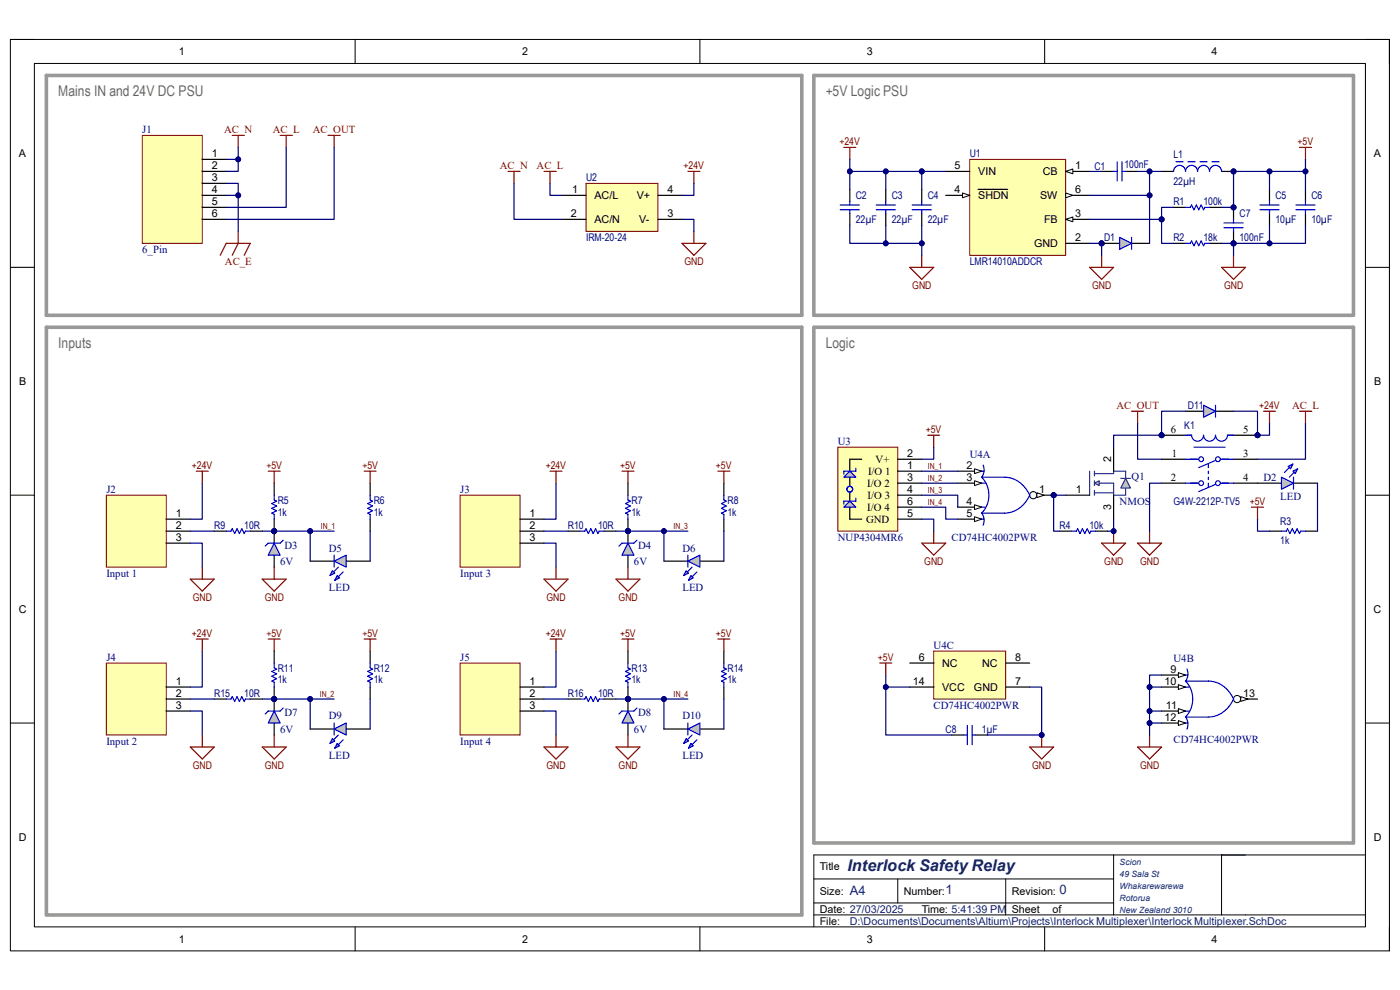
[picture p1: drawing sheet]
<svg xmlns="http://www.w3.org/2000/svg" width="297mm" height="210mm" viewBox="0 0 297 210" stroke-linecap="round" stroke-linejoin="round" font-family="sans-serif">
<defs><g id="words">
<text font-size="3.4" fill="#073763" x="179.8" y="184.7">Interlock Safety Relay</text>
<g font-size="3.1" fill="#666">
<text x="12.4" y="20.4">Mains IN and 24V DC PSU</text>
<text x="175.2" y="20.4">+5V Logic PSU</text>
<text x="12.4" y="73.8">Inputs</text>
<text x="175.2" y="73.8">Logic</text>
</g>
<g font-size="2.8" fill="#073763">
<text x="180.3" y="189.9">A4</text>
<text x="200.6" y="189.7">1</text>
<text x="224.8" y="189.7">0</text>
</g>
<g font-size="2.3">
<text x="37.9" y="11.7">1</text>
<text x="110.7" y="11.7">2</text>
<text x="183.9" y="11.7">3</text>
<text x="257" y="11.7">4</text>
<text x="4" y="33.3">A</text>
<text x="45" y="33.3">1</text>
<text x="45" y="35.9">2</text>
<text x="202.5" y="35.9">5</text>
<text x="228.1" y="35.9">1</text>
<text x="291.5" y="33.3">A</text>
<text x="45" y="38.4">3</text>
<text x="45" y="40.9">4</text>
<text x="121.4" y="40.9">1</text>
<text x="141.6" y="40.9">4</text>
<text x="202.5" y="40.9">4</text>
<text x="207.5" y="37.1">VIN</text>
<text x="221.2" y="37.1">CB</text>
<text x="228.1" y="40.9">6</text>
<text x="45" y="43.5">5</text>
<text x="45" y="46">6</text>
<text x="121.1" y="46">2</text>
<text x="126.1" y="42.2">AC/L</text>
<text x="126.1" y="47.3">AC/N</text>
<text x="135.1" y="42.2">V+</text>
<text x="135.6" y="47.3">V-</text>
<text x="141.6" y="46">3</text>
<text x="207.5" y="42.2">SHDN</text>
<text x="220.6" y="42.2">SW</text>
<text x="221.5" y="47.3">FB</text>
<text x="228.1" y="46">3</text>
<text x="219.4" y="52.4">GND</text>
<text x="228.1" y="51.1">2</text>
<text x="4.1" y="81.7">B</text>
<text x="291.5" y="81.7">B</text>
<text x="248.4" y="91.8">6</text>
<text x="263.7" y="91.8">5</text>
<text x="184.1" y="100.7">I/O 1</text>
<text x="185.8" y="98.2">V+</text>
<text x="192.5" y="99.4">1</text>
<text x="192.5" y="102">3</text>
<text x="192.5" y="96.9">2</text>
<text x="205.1" y="99.4">2</text>
<text x="205.1" y="102">3</text>
<text x="235.8" y="97.9" transform="rotate(-90 235.8 97.9)">2</text>
<text x="248.4" y="102">2</text>
<text x="248.6" y="96.9">1</text>
<text x="263.7" y="102">4</text>
<text x="263.7" y="96.9">3</text>
<text x="184" y="103.3">I/O 2</text>
<text x="184.1" y="105.8">I/O 3</text>
<text x="192.5" y="104.5">4</text>
<text x="192.5" y="107.1">6</text>
<text x="205.1" y="107.1">4</text>
<text x="220.5" y="104.5">1</text>
<text x="228.3" y="104.5">1</text>
<text x="37.3" y="109.6">1</text>
<text x="37.3" y="112.2">2</text>
<text x="112.4" y="109.6">1</text>
<text x="112.4" y="112.2">2</text>
<text x="183.8" y="110.9">GND</text>
<text x="184" y="108.3">I/O 4</text>
<text x="192.5" y="109.6">5</text>
<text x="205.1" y="109.6">5</text>
<text x="235.8" y="108.2" transform="rotate(-90 235.8 108.2)">3</text>
<text x="37.3" y="114.7">3</text>
<text x="112.4" y="114.7">3</text>
<text x="4" y="130">C</text>
<text x="291.4" y="130">C</text>
<text x="194.9" y="140.2">6</text>
<text x="199.9" y="141.4">NC</text>
<text x="208.4" y="141.4">NC</text>
<text x="215.4" y="140.2">8</text>
<text x="248.3" y="142.7">9</text>
<text x="37.3" y="145.2">1</text>
<text x="37.3" y="147.8">2</text>
<text x="112.4" y="145.2">1</text>
<text x="112.4" y="147.8">2</text>
<text x="193.6" y="145.2">14</text>
<text x="199.9" y="146.5">VCC</text>
<text x="206.6" y="146.5">GND</text>
<text x="215.4" y="145.2">7</text>
<text x="247.1" y="145.2">10</text>
<text x="263.7" y="147.8">13</text>
<text x="37.3" y="150.3">3</text>
<text x="112.4" y="150.3">3</text>
<text x="247.1" y="152.9">12</text>
<text x="247.4" y="150.3">11</text>
<text x="4" y="178.3">D</text>
<text x="291.5" y="178.3">D</text>
<text x="173.9" y="184.7">Title</text>
<text x="173.9" y="189.8">Size:</text>
<text x="191.7" y="189.8">Number:</text>
<text x="214.6" y="189.8">Revision:</text>
<text x="173.9" y="193.6">Date: 27/03/2025</text>
<text x="173.9" y="196.1">File:</text>
<text x="195.5" y="193.6">Time: 5:41:39 PM</text>
<text x="214.6" y="193.6">Sheet</text>
<text x="223.3" y="193.6">of</text>
<text x="37.9" y="199.9">1</text>
<text x="110.7" y="199.9">2</text>
<text x="183.9" y="199.9">3</text>
<text x="257" y="199.9">4</text>
</g>
<g font-size="2.3" fill="#000080">
<text x="30.2" y="28.2">J1</text>
<text x="30.2" y="53.6">6_Pin</text>
<text x="177.8" y="94.4">U3</text>
<text x="205.7" y="97.2">U4A</text>
<text x="240.1" y="101.7">Q1</text>
<text x="268.1" y="102">D2</text>
<text x="22.6" y="104.5">J2</text>
<text x="97.6" y="104.5">J3</text>
<text x="237.5" y="107.1">NMOS</text>
<text x="271.6" y="106">LED</text>
<text x="59.4" y="119.8">6V</text>
<text x="60.3" y="116.4">D3</text>
<text x="69.8" y="117">D5</text>
<text x="134.5" y="119.8">6V</text>
<text x="135.4" y="116.4">D4</text>
<text x="144.8" y="117">D6</text>
<text x="177.8" y="114.7">NUP4304MR6</text>
<text x="201.9" y="114.7">CD74HC4002PWR</text>
<text x="22.6" y="122.3">Input 1</text>
<text x="69.8" y="125.4">LED</text>
<text x="97.6" y="122.3">Input 3</text>
<text x="144.8" y="125.4">LED</text>
<text x="198.1" y="137.6">U4C</text>
<text x="22.6" y="140.1">J4</text>
<text x="97.6" y="140.1">J5</text>
<text x="249" y="140.4">U4B</text>
<text x="59.4" y="155.4">6V</text>
<text x="60.3" y="152">D7</text>
<text x="69.8" y="152.6">D9</text>
<text x="134.5" y="155.4">6V</text>
<text x="135.4" y="152">D8</text>
<text x="144.8" y="152.6">D10</text>
<text x="198.1" y="150.3">CD74HC4002PWR</text>
<text x="22.6" y="157.9">Input 2</text>
<text x="69.8" y="161">LED</text>
<text x="97.6" y="157.9">Input 4</text>
<text x="144.8" y="161">LED</text>
<text x="249" y="157.7">CD74HC4002PWR</text>
</g>
<g font-size="2.3" fill="#800000">
<text x="47.5" y="28.2">AC_N</text>
<text x="57.9" y="28.2">AC_L</text>
<text x="66.4" y="28.2">AC_OUT</text>
<text x="106" y="35.9">AC_N</text>
<text x="113.8" y="35.9">AC_L</text>
<text x="47.7" y="56.2">AC_E</text>
<text x="236.9" y="86.7">AC_OUT</text>
<text x="274.1" y="86.7">AC_L</text>
</g>
<text font-size="2.3" fill="#073763" x="180.3" y="196.1">D:\Documents\Documents\Altium\Projects\Interlock Multiplexer\Interlock Multiplexer.SchDoc</text>
<g font-size="2.2" fill="#800000">
<text x="145" y="35.9">+24V</text>
<text x="178.1" y="30.8">+24V</text>
<text x="275.3" y="30.8">+5V</text>
<text x="145.2" y="56.2">GND</text>
<text x="193.5" y="61.3">GND</text>
<text x="231.7" y="61.3">GND</text>
<text x="259.7" y="61.3">GND</text>
<text x="267.2" y="86.7">+24V</text>
<text x="196.4" y="91.8">+5V</text>
<text x="40.7" y="99.4">+24V</text>
<text x="56.5" y="99.4">+5V</text>
<text x="76.9" y="99.4">+5V</text>
<text x="115.8" y="99.4">+24V</text>
<text x="131.6" y="99.4">+5V</text>
<text x="151.9" y="99.4">+5V</text>
<text x="265.1" y="107.1">+5V</text>
<text x="196.1" y="119.8">GND</text>
<text x="234.3" y="119.8">GND</text>
<text x="241.9" y="119.8">GND</text>
<text x="40.9" y="127.5">GND</text>
<text x="56.2" y="127.5">GND</text>
<text x="116" y="127.5">GND</text>
<text x="131.2" y="127.5">GND</text>
<text x="40.7" y="135.1">+24V</text>
<text x="56.5" y="135.1">+5V</text>
<text x="76.9" y="135.1">+5V</text>
<text x="115.8" y="135.1">+24V</text>
<text x="131.6" y="135.1">+5V</text>
<text x="151.9" y="135.1">+5V</text>
<text x="186.3" y="140.2">+5V</text>
<text x="40.9" y="163.1">GND</text>
<text x="56.2" y="163.1">GND</text>
<text x="116" y="163.1">GND</text>
<text x="131.2" y="163.1">GND</text>
<text x="219" y="163.1">GND</text>
<text x="241.9" y="163.1">GND</text>
</g>
<g font-size="2.2" fill="#000080">
<text x="205.7" y="33.3">U1</text>
<text x="238.5" y="35.6">100nF</text>
<text x="249" y="33.6">L1</text>
<text x="124.3" y="38.4">U2</text>
<text x="232.2" y="36.1">C1</text>
<text x="249" y="39.2">22µH</text>
<text x="181.6" y="47.3">22µF</text>
<text x="181.6" y="42.2">C2</text>
<text x="189.2" y="47.3">22µF</text>
<text x="189.2" y="42.2">C3</text>
<text x="196.8" y="47.3">22µF</text>
<text x="196.8" y="42.2">C4</text>
<text x="249" y="43.5">R1</text>
<text x="255.3" y="43.5">100k</text>
<text x="263" y="46.1">C7</text>
<text x="270.6" y="47.3">10µF</text>
<text x="270.6" y="42.2">C5</text>
<text x="278.2" y="47.3">10µF</text>
<text x="278.2" y="42.2">C6</text>
<text x="124.3" y="51.1">IRM-20-24</text>
<text x="234.2" y="51.1">D1</text>
<text x="249" y="51.1">R2</text>
<text x="255.3" y="51.1">18k</text>
<text x="263" y="51.1">100nF</text>
<text x="205.7" y="56.2">LMR14010ADDCR</text>
<text x="252" y="86.7">D11</text>
<text x="251.2" y="91.1">K1</text>
<text x="58.9" y="106.8">R5</text>
<text x="79.3" y="106.8">R6</text>
<text x="134" y="106.8">R7</text>
<text x="154.3" y="106.8">R8</text>
<text x="249" y="107.1">G4W-2212P-TV5</text>
<text x="45.5" y="112.2">R9</text>
<text x="51.8" y="112.2">10R</text>
<text x="58.9" y="109.4">1k</text>
<text x="79.3" y="109.4">1k</text>
<text x="120.5" y="112.2">R10</text>
<text x="126.9" y="112.2">10R</text>
<text x="134" y="109.4">1k</text>
<text x="154.3" y="109.4">1k</text>
<text x="224.8" y="112.2">R4</text>
<text x="231.1" y="112.2">10k</text>
<text x="271.6" y="111.4">R3</text>
<text x="271.6" y="115.5">1k</text>
<text x="58.9" y="142.5">R11</text>
<text x="79.3" y="142.5">R12</text>
<text x="134" y="142.5">R13</text>
<text x="154.3" y="142.5">R14</text>
<text x="45.5" y="147.8">R15</text>
<text x="51.8" y="147.8">10R</text>
<text x="58.9" y="145">1k</text>
<text x="79.3" y="145">1k</text>
<text x="120.5" y="147.8">R16</text>
<text x="126.9" y="147.8">10R</text>
<text x="134" y="145">1k</text>
<text x="154.3" y="145">1k</text>
<text x="200.6" y="155.4">C8</text>
<text x="208.3" y="155.4">1µF</text>
</g>
<g font-size="1.8" fill="#800000">
<text x="196.8" y="99.6">IN_1</text>
<text x="196.8" y="102.1">IN_2</text>
<text x="196.8" y="104.6">IN_3</text>
<text x="196.8" y="107.2">IN_4</text>
<text x="68" y="112.3">IN_1</text>
<text x="142.9" y="112.3">IN_3</text>
<text x="67.9" y="147.9">IN_2</text>
<text x="142.9" y="147.9">IN_4</text>
</g>
<g font-size="1.8" fill="#073763">
<text x="237.5" y="183.5">Scion</text>
<text x="237.5" y="186.1">49 Sala St</text>
<text x="237.5" y="188.6">Whakarewarewa</text>
<text x="237.5" y="191.1">Rotorua</text>
<text x="237.5" y="193.7">New Zealand 3010</text>
</g>
</g></defs>
<path d="M2.2 8.4h292.6v193.3h-292.6z" fill="none" stroke="#000" stroke-width=".21"/>
<path d="M7.3 13.5h282.4v183.1h-282.4z" fill-rule="evenodd" fill="#fff"/>
<g fill="none" stroke="#000" stroke-width=".21">
<path d="M2.2 8.4h5.1M7.3 13.5h282.4v183.1h-282.4zM75.3 8.4v5.1M148.5 8.4v5.1M221.6 8.4v5.1M289.7 8.4h5.1v5.1M2.2 56.7h5.1M289.7 56.7h5.1M2.2 105h5.1M289.7 105.1h5.1M2.2 153.4h5.1M289.7 153.4h5.1"/>
<path d="M75.3 196.6v5.1M148.5 196.6v5.1M172.7 186.5h63.6M172.7 194.1h117M172.7 191.5h63.6M190.5 186.5v5M213.4 186.5v7.6M221.6 196.6v5.1M236.3 181.4v12.7M259.2 181.4v12.7M289.7 181.4h-117v15.2M294.8 196.6v5.1"/>
</g>
<path d="M205.7 33.8h20.4v20.4h-20.4z" fill-rule="evenodd" fill="#ffffb0"/>
<path d="M205.7 33.8h20.4v20.4h-20.4z" fill="none" stroke="#800000" stroke-width=".21"/>
<path d="M200.6 36.4h5.1M200.6 41.4h5.1" fill="none" stroke="#000" stroke-width=".25"/>
<path d="M204.2 40.9l1.5 .5-1.5 .6z" fill="#f8fcff"/>
<path d="M204.2 40.9l1.5 .5-1.5 .6z" fill="none" stroke="#000" stroke-width=".21"/>
<path d="M226.1 36.4h5.1M207.5 40.2h6.3" fill="none" stroke="#000" stroke-width=".25"/>
<path d="M226.1 36.4l1.5-.6v1.1z" fill="#f8fcff"/>
<path d="M226.1 36.4l1.5-.6v1.1z" fill="none" stroke="#000" stroke-width=".21"/>
<path d="M226.1 46.5h5.1" fill="none" stroke="#000" stroke-width=".25"/>
<path d="M226.1 46.5l1.5-.5v1z" fill="#f8fcff"/>
<path d="M226.1 46.5l1.5-.5v1z" fill="none" stroke="#000" stroke-width=".21"/>
<path d="M226.1 41.4h5.1" fill="none" stroke="#000" stroke-width=".25"/>
<path d="M226.1 40.9l1.5 .5-1.5 .6z" fill="#f8fcff"/>
<path d="M226.1 40.9l1.5 .5-1.5 .6z" fill="none" stroke="#000" stroke-width=".21"/>
<path d="M233.7 36.4h2.6M238.8 36.4h2.5M226.1 51.6h5.1M249 51.6h2.5M249 44h2.5M256.6 51.6h2.6M256.6 44h2.6" fill="none" stroke="#000" stroke-width=".25"/>
<path d="M236.3 36.4h.7M237 34.3v4.1M238 34.3v4.1M238 36.4h.8M251.5 44h1l.3-.5 .5 1 .5-1 .5 1 .5-1 .5 1 .3-.5h1M251.5 51.6h1l.3-.5 .5 1 .5-1 .5 1 .5-1 .5 1 .3-.5h1" fill="none" stroke="#00f" stroke-width=".25"/>
<path d="M231.2 56.7h5.1l-2.6 2.6zM233.7 54.2v2.5" fill="none" stroke="#800000" stroke-width=".25"/>
<circle cx="233.7" cy="51.6" r=".51" fill="#000080"/>
<circle cx="233.7" cy="51.6" r=".51" fill="none" stroke="#000080" stroke-width=".21"/>
<path d="M233.7 51.6h3.8" fill="none" stroke="#000" stroke-width=".25"/>
<circle cx="233.7" cy="51.6" r=".51" fill="#000080"/>
<circle cx="233.7" cy="51.6" r=".51" fill="none" stroke="#000080" stroke-width=".21"/>
<path d="M240.1 51.6h3.8" fill="none" stroke="#000" stroke-width=".25"/>
<path d="M240.1 50.4v2.5" fill="none" stroke="#00f" stroke-width=".25"/>
<path d="M237.5 50.4l2.6 1.2-2.6 1.3z" fill="#c0c0c0"/>
<path d="M237.5 50.4l2.6 1.2-2.6 1.3z" fill="none" stroke="#00f" stroke-width=".25"/>
<path d="M259.2 56.7h5l-2.5 2.6zM261.7 54.2v2.5" fill="none" stroke="#800000" stroke-width=".25"/>
<circle cx="261.7" cy="44" r=".51" fill="#000080"/>
<circle cx="261.7" cy="44" r=".51" fill="none" stroke="#000080" stroke-width=".21"/>
<circle cx="261.7" cy="51.6" r=".51" fill="#000080"/>
<circle cx="261.7" cy="51.6" r=".51" fill="none" stroke="#000080" stroke-width=".21"/>
<path d="M261.7 44v2.5" fill="none" stroke="#000" stroke-width=".25"/>
<circle cx="261.7" cy="44" r=".51" fill="#000080"/>
<circle cx="261.7" cy="44" r=".51" fill="none" stroke="#000080" stroke-width=".21"/>
<path d="M261.7 49.1v2.5" fill="none" stroke="#000" stroke-width=".25"/>
<circle cx="261.7" cy="51.6" r=".51" fill="#000080"/>
<circle cx="261.7" cy="51.6" r=".51" fill="none" stroke="#000080" stroke-width=".21"/>
<g fill="none" stroke="#00f" stroke-width=".25">
<path d="M178.3 44.5h4M178.3 43.5h4M180.3 42.7v.8M180.3 44.5v.8M185.9 44.5h4M185.9 43.5h4M187.9 42.7v.8M187.9 44.5v.8M193.5 44.5h4.1M193.5 43.5h4.1M195.5 42.7v.8M195.5 44.5v.8"/>
<path d="M259.7 48.3h4M259.7 47.3h4M261.7 46.5v.8M261.7 48.3v.8M267.3 44.5h4.1M267.3 43.5h4.1M269.3 42.7v.8M269.3 44.5v.8M274.9 44.5h4.1M274.9 43.5h4.1M277 42.7v.8M277 44.5v.8"/>
</g>
<path d="M180.3 40.2v2.5M180.3 45.3v2.5M187.9 40.2v2.5M187.9 45.3v2.5M195.5 40.2v2.5M195.5 45.3v2.5M269.3 40.2v2.5M269.3 45.3v2.5M277 40.2v2.5M277 45.3v2.5" fill="none" stroke="#000" stroke-width=".25"/>
<path d="M179 31.3h2.6M180.3 31.3v2.5M275.7 31.3h2.5M277 31.3v2.5M193 56.7h5.1l-2.6 2.6zM195.5 54.2v2.5" fill="none" stroke="#800000" stroke-width=".25"/>
<circle cx="261.7" cy="36.4" r=".51" fill="#000080"/>
<circle cx="261.7" cy="36.4" r=".51" fill="none" stroke="#000080" stroke-width=".21"/>
<path d="M246.4 36.4h2.6M259.2 36.4h2.5" fill="none" stroke="#000" stroke-width=".25"/>
<circle cx="261.7" cy="36.4" r=".51" fill="#000080"/>
<circle cx="261.7" cy="36.4" r=".51" fill="none" stroke="#000080" stroke-width=".21"/>
<path d="M249 36.4a1.27 1.27 0 0 1 1.2-1.3 1.27 1.27 0 0 1 1.3 1.3 1.28 1.28 0 0 1 1.3-1.3 1.28 1.28 0 0 1 1.3 1.3 1.27 1.27 0 0 1 1.2-1.3 1.27 1.27 0 0 1 1.3 1.3 1.28 1.28 0 0 1 1.3-1.3 1.28 1.28 0 0 1 1.3 1.3M249.5 34.3h1.5M252 34.3h1.6M254.6 34.3h1.5M257.1 34.3h1.5" fill="none" stroke="#00f" stroke-width=".25"/>
<path d="M172.7 16h114.4v50.9h-114.4z" fill="none" stroke="#999" stroke-width=".76"/>
<path d="M124.3 38.9h15.3v10.2h-15.3z" fill-rule="evenodd" fill="#ffffb0"/>
<path d="M124.3 38.9h15.3v10.2h-15.3z" fill="none" stroke="#800000" stroke-width=".21"/>
<path d="M119.2 41.4h5.1M119.2 46.5h5.1M139.6 41.4h5.1M139.6 46.5h5.1" fill="none" stroke="#000" stroke-width=".25"/>
<circle cx="223.5" cy="105" r=".51" fill="#000080"/>
<circle cx="223.5" cy="105" r=".51" fill="none" stroke="#000080" stroke-width=".21"/>
<path d="M218.5 105.1h5" fill="none" stroke="#000" stroke-width=".25"/>
<circle cx="219.2" cy="105" r=".76" fill="#f8fcff"/>
<circle cx="219.2" cy="105" r=".76" fill="none" stroke="#000" stroke-width=".21"/>
<path d="M220 104.5l1.5 .6-1.5 .5z" fill="#f8fcff"/>
<path d="M220 104.5l1.5 .6-1.5 .5z" fill="none" stroke="#000" stroke-width=".21"/>
<circle cx="223.5" cy="105" r=".51" fill="#000080"/>
<circle cx="223.5" cy="105" r=".51" fill="none" stroke="#000080" stroke-width=".21"/>
<path d="M203.2 100h5.1" fill="none" stroke="#000" stroke-width=".25"/>
<path d="M206.7 99.5l1.6 .5-1.6 .5z" fill="#f8fcff"/>
<path d="M206.7 99.5l1.6 .5-1.6 .5z" fill="none" stroke="#000" stroke-width=".21"/>
<path d="M203.2 102.5h5.1" fill="none" stroke="#000" stroke-width=".25"/>
<path d="M206.7 102l1.6 .5-1.6 .5z" fill="#f8fcff"/>
<path d="M206.7 102l1.6 .5-1.6 .5z" fill="none" stroke="#000" stroke-width=".21"/>
<path d="M203.2 107.6h5.1" fill="none" stroke="#000" stroke-width=".25"/>
<path d="M206.7 107.1l1.6 .5-1.6 .5z" fill="#f8fcff"/>
<path d="M206.7 107.1l1.6 .5-1.6 .5z" fill="none" stroke="#000" stroke-width=".21"/>
<path d="M203.2 110.1h5.1" fill="none" stroke="#000" stroke-width=".25"/>
<path d="M206.7 109.6l1.6 .5-1.6 .5z" fill="#f8fcff"/>
<path d="M206.7 109.6l1.6 .5-1.6 .5z" fill="none" stroke="#000" stroke-width=".21"/>
<path d="M208.3 100h.5M208.6 98.7l.2 .9a2.48 2.48 0 0 1-.5 1.6h4.8a6 6 0 0 1 5.4 3.9 6.1 6.1 0 0 1-5.4 3.8h-4.8a2.59 2.59 0 0 1 .3 2.5M208.2 101.3a5.4 5.4 0 0 1 0 7.5M208.3 102.5h.7M208.3 107.6h.7M208.3 110.1h.5" fill="none" stroke="#00f" stroke-width=".25"/>
<path d="M246.4 143.2h5.1" fill="none" stroke="#000" stroke-width=".25"/>
<path d="M250 142.7l1.5 .5-1.5 .5z" fill="#f8fcff"/>
<path d="M250 142.7l1.5 .5-1.5 .5z" fill="none" stroke="#000" stroke-width=".21"/>
<path d="M246.4 145.8h5.1" fill="none" stroke="#000" stroke-width=".25"/>
<path d="M250 145.2l1.5 .6-1.5 .5z" fill="#f8fcff"/>
<path d="M250 145.2l1.5 .6-1.5 .5z" fill="none" stroke="#000" stroke-width=".21"/>
<path d="M246.4 150.8h5.1" fill="none" stroke="#000" stroke-width=".25"/>
<path d="M250 150.3l1.5 .5-1.5 .6z" fill="#f8fcff"/>
<path d="M250 150.3l1.5 .5-1.5 .6z" fill="none" stroke="#000" stroke-width=".21"/>
<path d="M246.4 153.4h5.1" fill="none" stroke="#000" stroke-width=".25"/>
<path d="M250 152.9l1.5 .5-1.5 .5z" fill="#f8fcff"/>
<path d="M250 152.9l1.5 .5-1.5 .5z" fill="none" stroke="#000" stroke-width=".21"/>
<path d="M261.7 148.3h5.1" fill="none" stroke="#000" stroke-width=".25"/>
<circle cx="262.5" cy="148.3" r=".76" fill="#f8fcff"/>
<circle cx="262.5" cy="148.3" r=".76" fill="none" stroke="#000" stroke-width=".21"/>
<path d="M263.2 147.8l1.5 .5-1.5 .5z" fill="#f8fcff"/>
<path d="M263.2 147.8l1.5 .5-1.5 .5z" fill="none" stroke="#000" stroke-width=".21"/>
<path d="M251.5 144.5a5.4 5.4 0 0 1 0 7.6M251.5 145.8h.8M251.5 150.8h.8M251.5 143.2h.5M251.5 153.4h.5M251.8 141.9a2.56 2.56 0 0 1-.3 2.6h4.8a6 6 0 0 1 5.4 3.8 6.1 6.1 0 0 1-5.4 3.8h-4.8a2.54 2.54 0 0 1 .3 2.6" fill="none" stroke="#00f" stroke-width=".25"/>
<path d="M198.1 138.1h15.3v10.2h-15.3z" fill-rule="evenodd" fill="#ffffb0"/>
<path d="M198.1 138.1h15.3v10.2h-15.3z" fill="none" stroke="#800000" stroke-width=".21"/>
<path d="M193 140.7h5.1M193 145.8h5.1M213.4 140.7h5.1M213.4 145.8h5.1" fill="none" stroke="#000" stroke-width=".25"/>
<circle cx="58.2" cy="112.7" r=".51" fill="#000080"/>
<circle cx="58.2" cy="112.7" r=".51" fill="none" stroke="#000080" stroke-width=".21"/>
<path d="M58.2 112.7v2.5M58.2 117.8v2.5" fill="none" stroke="#000" stroke-width=".25"/>
<circle cx="58.2" cy="112.7" r=".51" fill="#000080"/>
<circle cx="58.2" cy="112.7" r=".51" fill="none" stroke="#000080" stroke-width=".21"/>
<path d="M58.2 115.2l1.2 2.6h-2.5z" fill="#c0c0c0"/>
<path d="M48 112.7h1l.3-.5 .5 1 .5-1 .5 1 .5-1 .5 1 .3-.5h1M58.2 115.2l1.2 2.6h-2.5zM60.1 114.6l-.7 .6h-2.5l-.6 .7" fill="none" stroke="#00f" stroke-width=".25"/>
<path d="M45.5 112.7h2.5M53.1 112.7h2.5" fill="none" stroke="#000" stroke-width=".25"/>
<circle cx="58.2" cy="112.7" r=".51" fill="#000080"/>
<circle cx="58.2" cy="112.7" r=".51" fill="none" stroke="#000080" stroke-width=".21"/>
<path d="M58.2 102.5v2.5M58.2 110.1v2.6" fill="none" stroke="#000" stroke-width=".25"/>
<circle cx="58.2" cy="112.7" r=".51" fill="#000080"/>
<circle cx="58.2" cy="112.7" r=".51" fill="none" stroke="#000080" stroke-width=".21"/>
<path d="M58.2 105v1.1l.5 .2-1 .5 1 .5-1 .5 1 .6-1 .5 .5 .2v1" fill="none" stroke="#00f" stroke-width=".25"/>
<path d="M177.7 94.9h12.8v17.8h-12.8z" fill-rule="evenodd" fill="#ffffb0"/>
<path d="M177.7 94.9h12.8v17.8h-12.8z" fill="none" stroke="#800000" stroke-width=".21"/>
<path d="M182.8 97.4h-2.5v2.6M190.5 100h5M190.5 97.4h5M180.3 107.6v2.5h2.5M180.3 101.2v1.9M180.3 104.4v1.9M190.5 102.5h5M190.5 105.1h5M190.5 107.6h5M190.5 110.1h5" fill="none" stroke="#000" stroke-width=".25"/>
<g fill="none" stroke="#00f" stroke-width=".25">
<path d="M181.6 99.3v.7"/>
<circle cx="180.3" cy="103.8" r=".61"/>
</g>
<path d="M179 101.2l1.3-1.2 1.3 1.2z" fill="#c0c0c0"/>
<path d="M179 101.2l1.3-1.2 1.3 1.2z" fill="none" stroke="#00f" stroke-width=".25"/>
<path d="M179 107.6l1.3-1.3 1.3 1.3z" fill="#c0c0c0"/>
<path d="M181.6 100h-2.6v.6M179 107.6l1.3-1.3 1.3 1.3zM181.6 105.7v.6h-2.6v.7" fill="none" stroke="#00f" stroke-width=".25"/>
<path d="M196.8 92.3h2.6M198.1 92.3v2.6M195.5 115.2h5.1l-2.5 2.6zM198.1 112.7v2.5" fill="none" stroke="#800000" stroke-width=".25"/>
<path d="M22.6 105h12.7v15.3h-12.7z" fill-rule="evenodd" fill="#ffffb0"/>
<path d="M22.6 105h12.7v15.3h-12.7z" fill="none" stroke="#800000" stroke-width=".21"/>
<path d="M35.3 110.1h5.1M35.3 112.7h5.1M35.3 115.2h5.1" fill="none" stroke="#000" stroke-width=".25"/>
<path d="M41.6 100h2.6M42.9 100v2.5M56.9 100h2.5M58.2 100v2.5M40.4 122.9h5.1l-2.6 2.5zM42.9 120.3v2.6M55.6 122.9h5.1l-2.5 2.5zM58.2 120.3v2.6" fill="none" stroke="#800000" stroke-width=".25"/>
<circle cx="58.2" cy="148.3" r=".51" fill="#000080"/>
<circle cx="58.2" cy="148.3" r=".51" fill="none" stroke="#000080" stroke-width=".21"/>
<path d="M58.2 148.3v2.5M58.2 153.4v2.5" fill="none" stroke="#000" stroke-width=".25"/>
<circle cx="58.2" cy="148.3" r=".51" fill="#000080"/>
<circle cx="58.2" cy="148.3" r=".51" fill="none" stroke="#000080" stroke-width=".21"/>
<path d="M58.2 150.8l1.2 2.6h-2.5z" fill="#c0c0c0"/>
<path d="M48 148.3h1l.3-.5 .5 1 .5-1 .5 1 .5-1 .5 1 .3-.5h1M58.2 150.8l1.2 2.6h-2.5zM60.1 150.2l-.7 .6h-2.5l-.6 .7" fill="none" stroke="#00f" stroke-width=".25"/>
<path d="M45.5 148.3h2.5M53.1 148.3h2.5" fill="none" stroke="#000" stroke-width=".25"/>
<circle cx="58.2" cy="148.3" r=".51" fill="#000080"/>
<circle cx="58.2" cy="148.3" r=".51" fill="none" stroke="#000080" stroke-width=".21"/>
<path d="M58.2 138.1v2.6M58.2 145.7v2.6" fill="none" stroke="#000" stroke-width=".25"/>
<circle cx="58.2" cy="148.3" r=".51" fill="#000080"/>
<circle cx="58.2" cy="148.3" r=".51" fill="none" stroke="#000080" stroke-width=".21"/>
<path d="M58.2 140.7v1l.5 .2-1 .5 1 .5-1 .6 1 .5-1 .5 .5 .2v1" fill="none" stroke="#00f" stroke-width=".25"/>
<path d="M22.6 140.7h12.7v15.2h-12.7z" fill-rule="evenodd" fill="#ffffb0"/>
<path d="M22.6 140.7h12.7v15.2h-12.7z" fill="none" stroke="#800000" stroke-width=".21"/>
<path d="M35.3 145.7h5.1M35.3 148.3h5.1M35.3 150.8h5.1" fill="none" stroke="#000" stroke-width=".25"/>
<path d="M41.6 135.6h2.6M42.9 135.6v2.5M56.9 135.6h2.5M58.2 135.6v2.5M40.4 158.5h5.1l-2.6 2.5zM42.9 155.9v2.6M55.6 158.5h5.1l-2.5 2.5zM58.2 155.9v2.6" fill="none" stroke="#800000" stroke-width=".25"/>
<circle cx="133.2" cy="112.7" r=".51" fill="#000080"/>
<circle cx="133.2" cy="112.7" r=".51" fill="none" stroke="#000080" stroke-width=".21"/>
<path d="M133.2 112.7v2.5M133.2 117.8v2.5" fill="none" stroke="#000" stroke-width=".25"/>
<circle cx="133.2" cy="112.7" r=".51" fill="#000080"/>
<circle cx="133.2" cy="112.7" r=".51" fill="none" stroke="#000080" stroke-width=".21"/>
<path d="M133.2 115.2l1.3 2.6h-2.6z" fill="#c0c0c0"/>
<path d="M123 112.7h1.1l.2-.5 .5 1 .5-1 .5 1 .5-1 .6 1 .2-.5h1M133.2 115.2l1.3 2.6h-2.6zM135.1 114.6l-.6 .6h-2.6l-.6 .7" fill="none" stroke="#00f" stroke-width=".25"/>
<path d="M120.5 112.7h2.5M128.1 112.7h2.6" fill="none" stroke="#000" stroke-width=".25"/>
<circle cx="133.2" cy="112.7" r=".51" fill="#000080"/>
<circle cx="133.2" cy="112.7" r=".51" fill="none" stroke="#000080" stroke-width=".21"/>
<path d="M133.2 102.5v2.5M133.2 110.1v2.6" fill="none" stroke="#000" stroke-width=".25"/>
<circle cx="133.2" cy="112.7" r=".51" fill="#000080"/>
<circle cx="133.2" cy="112.7" r=".51" fill="none" stroke="#000080" stroke-width=".21"/>
<path d="M133.2 105v1.1l.5 .2-1 .5 1 .5-1 .5 1 .6-1 .5 .5 .2v1" fill="none" stroke="#00f" stroke-width=".25"/>
<path d="M97.6 105h12.7v15.3h-12.7z" fill-rule="evenodd" fill="#ffffb0"/>
<path d="M97.6 105h12.7v15.3h-12.7z" fill="none" stroke="#800000" stroke-width=".21"/>
<path d="M110.3 110.1h5.1M110.3 112.7h5.1M110.3 115.2h5.1" fill="none" stroke="#000" stroke-width=".25"/>
<path d="M116.7 100h2.5M118 100v2.5M131.9 100h2.6M133.2 100v2.5M115.4 122.9h5.1l-2.5 2.5zM118 120.3v2.6M130.7 122.9h5.1l-2.6 2.5zM133.2 120.3v2.6" fill="none" stroke="#800000" stroke-width=".25"/>
<circle cx="133.2" cy="148.3" r=".51" fill="#000080"/>
<circle cx="133.2" cy="148.3" r=".51" fill="none" stroke="#000080" stroke-width=".21"/>
<path d="M133.2 148.3v2.5M133.2 153.4v2.5" fill="none" stroke="#000" stroke-width=".25"/>
<circle cx="133.2" cy="148.3" r=".51" fill="#000080"/>
<circle cx="133.2" cy="148.3" r=".51" fill="none" stroke="#000080" stroke-width=".21"/>
<path d="M133.2 150.8l1.3 2.6h-2.6z" fill="#c0c0c0"/>
<path d="M123 148.3h1.1l.2-.5 .5 1 .5-1 .5 1 .5-1 .6 1 .2-.5h1M133.2 150.8l1.3 2.6h-2.6zM135.1 150.2l-.6 .6h-2.6l-.6 .7" fill="none" stroke="#00f" stroke-width=".25"/>
<path d="M120.5 148.3h2.5M128.1 148.3h2.6" fill="none" stroke="#000" stroke-width=".25"/>
<circle cx="133.2" cy="148.3" r=".51" fill="#000080"/>
<circle cx="133.2" cy="148.3" r=".51" fill="none" stroke="#000080" stroke-width=".21"/>
<path d="M133.2 138.1v2.6M133.2 145.7v2.6" fill="none" stroke="#000" stroke-width=".25"/>
<circle cx="133.2" cy="148.3" r=".51" fill="#000080"/>
<circle cx="133.2" cy="148.3" r=".51" fill="none" stroke="#000080" stroke-width=".21"/>
<path d="M133.2 140.7v1l.5 .2-1 .5 1 .5-1 .6 1 .5-1 .5 .5 .2v1" fill="none" stroke="#00f" stroke-width=".25"/>
<path d="M97.6 140.7h12.7v15.2h-12.7z" fill-rule="evenodd" fill="#ffffb0"/>
<path d="M97.6 140.7h12.7v15.2h-12.7z" fill="none" stroke="#800000" stroke-width=".21"/>
<path d="M65.8 119h5.1M73.4 119h5.1M110.3 145.7h5.1M110.3 148.3h5.1M110.3 150.8h5.1" fill="none" stroke="#000" stroke-width=".25"/>
<path d="M116.7 135.6h2.5M118 135.6v2.5M131.9 135.6h2.6M133.2 135.6v2.5M115.4 158.5h5.1l-2.5 2.5zM118 155.9v2.6M130.7 158.5h5.1l-2.6 2.5zM133.2 155.9v2.6" fill="none" stroke="#800000" stroke-width=".25"/>
<path d="M71.8 120.3l-1.8 1.8M72.8 121.3l-1.8 1.8" fill="none" stroke="#00f" stroke-width=".25"/>
<path d="M70.5 121.1l.5 .5-1 .5z" fill="#a5a5a5"/>
<path d="M70.5 121.1l.5 .5-1 .5z" fill="none" stroke="#00f" stroke-width=".25"/>
<path d="M71.5 122.1l.5 .5-1 .5z" fill="#a5a5a5"/>
<path d="M71.5 122.1l.5 .5-1 .5z" fill="none" stroke="#00f" stroke-width=".25"/>
<path d="M70.9 119l2.5-1.2v2.5z" fill="#c0c0c0"/>
<path d="M70.9 119l2.5-1.2v2.5zM70.9 117.8v2.5M78.5 105v1.1l.5 .2-1 .5 1 .5-1 .5 1 .6-1 .5 .5 .2v1M71.8 155.9l-1.8 1.8M72.8 156.9l-1.8 1.8" fill="none" stroke="#00f" stroke-width=".25"/>
<path d="M78.5 102.5v2.5M78.5 110.1v2.6M65.8 154.7h5.1M73.4 154.7h5.1" fill="none" stroke="#000" stroke-width=".25"/>
<path d="M77.3 100h2.5M78.5 100v2.5" fill="none" stroke="#800000" stroke-width=".25"/>
<path d="M70.5 156.7l.5 .5-1 .5z" fill="#a5a5a5"/>
<path d="M70.5 156.7l.5 .5-1 .5z" fill="none" stroke="#00f" stroke-width=".25"/>
<path d="M71.5 157.7l.5 .5-1 .5z" fill="#a5a5a5"/>
<path d="M71.5 157.7l.5 .5-1 .5z" fill="none" stroke="#00f" stroke-width=".25"/>
<path d="M70.9 154.7l2.5-1.3v2.5z" fill="#c0c0c0"/>
<path d="M146.8 120.3l-1.8 1.8M147.8 121.3l-1.7 1.8M70.9 154.7l2.5-1.3v2.5zM70.9 153.4v2.5M78.5 140.7v1l.5 .2-1 .5 1 .5-1 .6 1 .5-1 .5 .5 .2v1" fill="none" stroke="#00f" stroke-width=".25"/>
<path d="M140.9 119h5M148.5 119h5.1M78.5 138.1v2.6M78.5 145.7v2.6" fill="none" stroke="#000" stroke-width=".25"/>
<path d="M77.3 135.6h2.5M78.5 135.6v2.5" fill="none" stroke="#800000" stroke-width=".25"/>
<path d="M145.6 121.1l.5 .5-1.1 .5z" fill="#a5a5a5"/>
<path d="M145.6 121.1l.5 .5-1.1 .5z" fill="none" stroke="#00f" stroke-width=".25"/>
<path d="M146.6 122.1l.5 .5-1 .5z" fill="#a5a5a5"/>
<path d="M146.6 122.1l.5 .5-1 .5z" fill="none" stroke="#00f" stroke-width=".25"/>
<path d="M145.9 119l2.6-1.2v2.5z" fill="#c0c0c0"/>
<path d="M145.9 119l2.6-1.2v2.5zM145.9 117.8v2.5M153.6 105v1.1l.5 .2-1 .5 1 .5-1 .5 1 .6-1 .5 .5 .2v1M146.8 155.9l-1.8 1.8M147.8 156.9l-1.7 1.8" fill="none" stroke="#00f" stroke-width=".25"/>
<path d="M153.6 102.5v2.5M153.6 110.1v2.6M140.9 154.7h5M148.5 154.7h5.1" fill="none" stroke="#000" stroke-width=".25"/>
<path d="M152.3 100h2.5M153.6 100v2.5" fill="none" stroke="#800000" stroke-width=".25"/>
<path d="M145.6 156.7l.5 .5-1.1 .5z" fill="#a5a5a5"/>
<path d="M145.6 156.7l.5 .5-1.1 .5z" fill="none" stroke="#00f" stroke-width=".25"/>
<path d="M146.6 157.7l.5 .5-1 .5z" fill="#a5a5a5"/>
<path d="M146.6 157.7l.5 .5-1 .5z" fill="none" stroke="#00f" stroke-width=".25"/>
<path d="M145.9 154.7l2.6-1.3v2.5z" fill="#c0c0c0"/>
<path d="M145.9 154.7l2.6-1.3v2.5zM145.9 153.4v2.5M153.6 140.7v1l.5 .2-1 .5 1 .5-1 .6 1 .5-1 .5 .5 .2v1" fill="none" stroke="#00f" stroke-width=".25"/>
<path d="M153.6 138.1v2.6M153.6 145.7v2.6" fill="none" stroke="#000" stroke-width=".25"/>
<path d="M152.3 135.6h2.5M153.6 135.6v2.5" fill="none" stroke="#800000" stroke-width=".25"/>
<circle cx="246.4" cy="92.3" r=".51" fill="#000080"/>
<circle cx="246.4" cy="92.3" r=".51" fill="none" stroke="#000080" stroke-width=".21"/>
<circle cx="266.8" cy="92.3" r=".51" fill="#000080"/>
<circle cx="266.8" cy="92.3" r=".51" fill="none" stroke="#000080" stroke-width=".21"/>
<path d="M246.4 92.3h5.1" fill="none" stroke="#000" stroke-width=".25"/>
<circle cx="246.4" cy="92.3" r=".51" fill="#000080"/>
<circle cx="246.4" cy="92.3" r=".51" fill="none" stroke="#000080" stroke-width=".21"/>
<path d="M261.7 92.3h5.1" fill="none" stroke="#000" stroke-width=".25"/>
<circle cx="266.8" cy="92.3" r=".51" fill="#000080"/>
<circle cx="266.8" cy="92.3" r=".51" fill="none" stroke="#000080" stroke-width=".21"/>
<path d="M246.4 97.4h5.1M261.7 97.4h5.1M246.4 102.5h5.1M261.7 102.5h5.1" fill="none" stroke="#000" stroke-width=".25"/>
<g fill="none" stroke="#00f" stroke-width=".25">
<path d="M251.5 92.3h1.3a1.27 1.27 0 0 0 1.3 1.3 1.27 1.27 0 0 0 1.2-1.3 1.27 1.27 0 0 0 1.3 1.3 1.27 1.27 0 0 0 1.3-1.3 1.28 1.28 0 0 0 1.2 1.3 1.28 1.28 0 0 0 1.3-1.3h1.3M251.5 97.4h2.6M253.3 94.9h6.6M256.3 98.4v.8M256.3 100v.5M257.9 97.7l-3.6 1.5M259.2 97.4h2.5M251.5 102.5h2.6M256.3 101.2v.5M256.3 102.5v.8M257.9 102.8l-3.6 1.5M259.2 102.5h2.5"/>
<circle cx="254.8" cy="97.4" r=".51"/>
<circle cx="258.4" cy="97.4" r=".51"/>
<circle cx="254.8" cy="102.5" r=".51"/>
<circle cx="258.4" cy="102.5" r=".51"/>
</g>
<path d="M231.2 100v5.1M232.2 100v1M232.2 102v1M232.2 104v1.1" fill="none" stroke="#1f497d" stroke-width=".25"/>
<path d="M232.2 102.5l1-.5v1z" fill="#c0c0c0"/>
<path d="M232.2 102.5l1-.5v1zM232.2 100.5h4.1v-.5h2.5v1.5M232.2 104.5h4.1M233.2 102.5h3.1v2.6h2.5v-1.6" fill="none" stroke="#1f497d" stroke-width=".25"/>
<path d="M238.8 101.5l1 2h-2z" fill="#c0c0c0"/>
<path d="M237.8 101.5h2M238.8 101.5l1 2h-2z" fill="none" stroke="#1f497d" stroke-width=".25"/>
<path d="M236.3 94.9v5.1M224.8 112.7h2.6M226.1 105.1h5.1M232.4 112.7h2.6M236.3 105.1v5" fill="none" stroke="#000" stroke-width=".25"/>
<path d="M227.4 112.7h1l.2-.5 .5 1 .5-1 .5 1 .6-1 .5 1 .2-.5h1" fill="none" stroke="#00f" stroke-width=".25"/>
<path d="M233.7 115.2h5.1l-2.5 2.6zM236.3 112.7v2.5" fill="none" stroke="#800000" stroke-width=".25"/>
<circle cx="236.3" cy="112.7" r=".51" fill="#000080"/>
<circle cx="236.3" cy="112.7" r=".51" fill="none" stroke="#000080" stroke-width=".21"/>
<path d="M268.1 87.2h2.5M269.3 87.2v2.6" fill="none" stroke="#800000" stroke-width=".25"/>
<path d="M266.8 102.5h5.1M274.4 102.5h5.1" fill="none" stroke="#000" stroke-width=".25"/>
<path d="M274.3 98.4l-1.8 1.8M275.3 99.5l-1.8 1.7" fill="none" stroke="#00f" stroke-width=".25"/>
<path d="M274.3 100l1-.5-.5 1z" fill="#a5a5a5"/>
<path d="M274.3 100l1-.5-.5 1z" fill="none" stroke="#00f" stroke-width=".25"/>
<path d="M273.3 98.9l1-.5-.5 1.1z" fill="#a5a5a5"/>
<path d="M273.3 98.9l1-.5-.5 1.1z" fill="none" stroke="#00f" stroke-width=".25"/>
<path d="M271.9 101.2l2.5 1.3-2.5 1.3z" fill="#c0c0c0"/>
<path d="M271.9 101.2l2.5 1.3-2.5 1.3zM271.9 112.7h1l.2-.5 .6 1 .5-1 .5 1 .5-1 .5 1 .2-.5h1.1M274.4 101.2v2.6" fill="none" stroke="#00f" stroke-width=".25"/>
<g fill="none" stroke="#800000" stroke-width=".25">
<path d="M107.8 36.4h2.5M109.1 36.4v2.5M115.4 36.4h2.6M116.7 36.4v2.5M145.9 36.4h2.6M147.2 36.4v2.5M144.7 51.6h5.1l-2.6 2.6zM147.2 49.1v2.5M240.1 87.2h2.5M241.3 87.2v2.6M275.7 87.2h2.5M277 87.2v2.6"/>
<path d="M241.3 115.2h5.1l-2.5 2.6zM243.9 112.7v2.5M265.5 107.6h2.6M266.8 107.6v2.5"/>
</g>
<path d="M269.3 112.7h2.6M277 112.7h2.5" fill="none" stroke="#000" stroke-width=".25"/>
<path d="M30.2 28.7h12.7v22.9h-12.7z" fill-rule="evenodd" fill="#ffffb0"/>
<path d="M30.2 28.7h12.7v22.9h-12.7z" fill="none" stroke="#800000" stroke-width=".21"/>
<path d="M42.9 33.8h5.1M42.9 36.4h5.1M42.9 38.9h5.1M42.9 41.4h5.1M42.9 44h5.1M42.9 46.5h5.1" fill="none" stroke="#000" stroke-width=".25"/>
<g fill="none" stroke="#800000" stroke-width=".25">
<path d="M49.3 28.7h2.5M50.5 28.7v2.6M59.4 28.7h2.6M60.7 28.7v2.6M69.6 28.7h2.6M70.9 28.7v2.6M46.7 54.2l1.3-2.6h5.1l-1.3 2.6M50.5 49.1v2.5l-1.2 2.6M186.6 140.7h2.6M187.9 140.7v2.5M218.5 158.5h5l-2.5 2.5zM221 155.9v2.6"/>
<path d="M241.3 158.5h5.1l-2.5 2.5zM243.9 155.9v2.6"/>
</g>
<path d="M9.8 16h160.3v50.9h-160.3zM9.8 69.4h160.3v124.7h-160.3v-124.7M172.7 69.4h114.4v109.4h-114.4z" fill="none" stroke="#999" stroke-width=".76"/>
<circle cx="221" cy="155.9" r=".51" fill="#000080"/>
<circle cx="221" cy="155.9" r=".51" fill="none" stroke="#000080" stroke-width=".21"/>
<path d="M251.5 87.2h3.8M257.9 87.2h3.8M201.9 155.9h2.5M207 155.9h2.5" fill="none" stroke="#000" stroke-width=".25"/>
<path d="M257.9 86v2.5M204.4 155.9h.8M205.2 153.9v4.1M206.2 153.9v4.1M206.2 155.9h.8" fill="none" stroke="#00f" stroke-width=".25"/>
<path d="M255.3 86l2.6 1.2-2.6 1.3z" fill="#c0c0c0"/>
<path d="M255.3 86l2.6 1.2-2.6 1.3z" fill="none" stroke="#00f" stroke-width=".25"/>
<path d="M231.2 36.4h2.5M243.9 36.4v5h-12.7" fill="none" stroke="#000080" stroke-width=".25"/>
<circle cx="243.9" cy="41.4" r=".51" fill="#000080"/>
<circle cx="243.9" cy="41.4" r=".51" fill="none" stroke="#000080" stroke-width=".21"/>
<circle cx="243.9" cy="36.4" r=".51" fill="#000080"/>
<circle cx="243.9" cy="36.4" r=".51" fill="none" stroke="#000080" stroke-width=".21"/>
<path d="M231.2 51.6h2.5" fill="none" stroke="#000080" stroke-width=".25"/>
<circle cx="233.7" cy="51.6" r=".51" fill="#000080"/>
<circle cx="233.7" cy="51.6" r=".51" fill="none" stroke="#000080" stroke-width=".21"/>
<path d="M233.7 51.6v2.6" fill="none" stroke="#000080" stroke-width=".25"/>
<circle cx="233.7" cy="51.6" r=".51" fill="#000080"/>
<circle cx="233.7" cy="51.6" r=".51" fill="none" stroke="#000080" stroke-width=".21"/>
<path d="M231.2 46.5h15.2" fill="none" stroke="#000080" stroke-width=".25"/>
<circle cx="246.4" cy="46.5" r=".51" fill="#000080"/>
<circle cx="246.4" cy="46.5" r=".51" fill="none" stroke="#000080" stroke-width=".21"/>
<path d="M195.5 36.4v3.8" fill="none" stroke="#000080" stroke-width=".25"/>
<circle cx="195.5" cy="36.4" r=".51" fill="#000080"/>
<circle cx="195.5" cy="36.4" r=".51" fill="none" stroke="#000080" stroke-width=".21"/>
<path d="M195.5 51.6v2.6" fill="none" stroke="#000080" stroke-width=".25"/>
<circle cx="195.5" cy="51.6" r=".51" fill="#000080"/>
<circle cx="195.5" cy="51.6" r=".51" fill="none" stroke="#000080" stroke-width=".21"/>
<path d="M269.3 36.4h7.7v3.8" fill="none" stroke="#000080" stroke-width=".25"/>
<circle cx="269.3" cy="36.4" r=".51" fill="#000080"/>
<circle cx="269.3" cy="36.4" r=".51" fill="none" stroke="#000080" stroke-width=".21"/>
<circle cx="277" cy="36.4" r=".51" fill="#000080"/>
<circle cx="277" cy="36.4" r=".51" fill="none" stroke="#000080" stroke-width=".21"/>
<path d="M277 47.8v3.8h-7.7" fill="none" stroke="#000080" stroke-width=".25"/>
<circle cx="269.3" cy="51.6" r=".51" fill="#000080"/>
<circle cx="269.3" cy="51.6" r=".51" fill="none" stroke="#000080" stroke-width=".21"/>
<path d="M195.5 36.4h5.1" fill="none" stroke="#000080" stroke-width=".25"/>
<circle cx="195.5" cy="36.4" r=".51" fill="#000080"/>
<circle cx="195.5" cy="36.4" r=".51" fill="none" stroke="#000080" stroke-width=".21"/>
<path d="M243.9 41.4v10.2" fill="none" stroke="#000080" stroke-width=".25"/>
<circle cx="243.9" cy="41.4" r=".51" fill="#000080"/>
<circle cx="243.9" cy="41.4" r=".51" fill="none" stroke="#000080" stroke-width=".21"/>
<path d="M246.4 46.5v5.1h2.6" fill="none" stroke="#000080" stroke-width=".25"/>
<circle cx="246.4" cy="46.5" r=".51" fill="#000080"/>
<circle cx="246.4" cy="46.5" r=".51" fill="none" stroke="#000080" stroke-width=".21"/>
<path d="M249 44h-2.6v2.5" fill="none" stroke="#000080" stroke-width=".25"/>
<circle cx="246.4" cy="46.5" r=".51" fill="#000080"/>
<circle cx="246.4" cy="46.5" r=".51" fill="none" stroke="#000080" stroke-width=".21"/>
<path d="M261.7 51.6v2.6" fill="none" stroke="#000080" stroke-width=".25"/>
<circle cx="261.7" cy="51.6" r=".51" fill="#000080"/>
<circle cx="261.7" cy="51.6" r=".51" fill="none" stroke="#000080" stroke-width=".21"/>
<path d="M269.3 40.2v-3.8h-7.6v7.6h-2.5" fill="none" stroke="#000080" stroke-width=".25"/>
<circle cx="269.3" cy="36.4" r=".51" fill="#000080"/>
<circle cx="269.3" cy="36.4" r=".51" fill="none" stroke="#000080" stroke-width=".21"/>
<circle cx="261.7" cy="36.4" r=".51" fill="#000080"/>
<circle cx="261.7" cy="36.4" r=".51" fill="none" stroke="#000080" stroke-width=".21"/>
<circle cx="261.7" cy="44" r=".51" fill="#000080"/>
<circle cx="261.7" cy="44" r=".51" fill="none" stroke="#000080" stroke-width=".21"/>
<path d="M187.9 47.8v3.8" fill="none" stroke="#000080" stroke-width=".25"/>
<circle cx="187.9" cy="51.6" r=".51" fill="#000080"/>
<circle cx="187.9" cy="51.6" r=".51" fill="none" stroke="#000080" stroke-width=".21"/>
<path d="M187.9 36.4v3.8" fill="none" stroke="#000080" stroke-width=".25"/>
<circle cx="187.9" cy="36.4" r=".51" fill="#000080"/>
<circle cx="187.9" cy="36.4" r=".51" fill="none" stroke="#000080" stroke-width=".21"/>
<path d="M277 33.8v2.6" fill="none" stroke="#000080" stroke-width=".25"/>
<circle cx="277" cy="36.4" r=".51" fill="#000080"/>
<circle cx="277" cy="36.4" r=".51" fill="none" stroke="#000080" stroke-width=".21"/>
<path d="M241.3 36.4h5.1" fill="none" stroke="#000080" stroke-width=".25"/>
<circle cx="243.9" cy="36.4" r=".51" fill="#000080"/>
<circle cx="243.9" cy="36.4" r=".51" fill="none" stroke="#000080" stroke-width=".21"/>
<path d="M269.3 47.8v3.8h-10.1" fill="none" stroke="#000080" stroke-width=".25"/>
<circle cx="261.7" cy="51.6" r=".51" fill="#000080"/>
<circle cx="261.7" cy="51.6" r=".51" fill="none" stroke="#000080" stroke-width=".21"/>
<circle cx="269.3" cy="51.6" r=".51" fill="#000080"/>
<circle cx="269.3" cy="51.6" r=".51" fill="none" stroke="#000080" stroke-width=".21"/>
<path d="M180.3 47.8v3.8h15.2v-3.8" fill="none" stroke="#000080" stroke-width=".25"/>
<circle cx="187.9" cy="51.6" r=".51" fill="#000080"/>
<circle cx="187.9" cy="51.6" r=".51" fill="none" stroke="#000080" stroke-width=".21"/>
<circle cx="195.5" cy="51.6" r=".51" fill="#000080"/>
<circle cx="195.5" cy="51.6" r=".51" fill="none" stroke="#000080" stroke-width=".21"/>
<path d="M195.5 36.4h-15.2v3.8" fill="none" stroke="#000080" stroke-width=".25"/>
<circle cx="180.3" cy="36.4" r=".51" fill="#000080"/>
<circle cx="180.3" cy="36.4" r=".51" fill="none" stroke="#000080" stroke-width=".21"/>
<circle cx="187.9" cy="36.4" r=".51" fill="#000080"/>
<circle cx="187.9" cy="36.4" r=".51" fill="none" stroke="#000080" stroke-width=".21"/>
<circle cx="195.5" cy="36.4" r=".51" fill="#000080"/>
<circle cx="195.5" cy="36.4" r=".51" fill="none" stroke="#000080" stroke-width=".21"/>
<path d="M180.3 33.8v2.6" fill="none" stroke="#000080" stroke-width=".25"/>
<circle cx="180.3" cy="36.4" r=".51" fill="#000080"/>
<circle cx="180.3" cy="36.4" r=".51" fill="none" stroke="#000080" stroke-width=".21"/>
<path d="M198.1 94.9v2.5h-2.6M40.4 115.2h2.5v5.1M40.4 112.7h5.1M42.9 102.5v7.6h-2.5M55.6 112.7h2.6M195.5 110.1h2.6v2.6" fill="none" stroke="#000080" stroke-width=".25"/>
<circle cx="58.2" cy="112.7" r=".51" fill="#000080"/>
<circle cx="58.2" cy="112.7" r=".51" fill="none" stroke="#000080" stroke-width=".21"/>
<path d="M58.2 112.7h12.7" fill="none" stroke="#000080" stroke-width=".25"/>
<circle cx="58.2" cy="112.7" r=".51" fill="#000080"/>
<circle cx="58.2" cy="112.7" r=".51" fill="none" stroke="#000080" stroke-width=".21"/>
<circle cx="65.8" cy="112.7" r=".51" fill="#000080"/>
<circle cx="65.8" cy="112.7" r=".51" fill="none" stroke="#000080" stroke-width=".21"/>
<path d="M42.9 138.1v7.6h-2.5M40.4 150.8h2.5v5.1M40.4 148.3h5.1M55.6 148.3h2.6" fill="none" stroke="#000080" stroke-width=".25"/>
<circle cx="58.2" cy="148.3" r=".51" fill="#000080"/>
<circle cx="58.2" cy="148.3" r=".51" fill="none" stroke="#000080" stroke-width=".21"/>
<path d="M58.2 148.3h12.7" fill="none" stroke="#000080" stroke-width=".25"/>
<circle cx="58.2" cy="148.3" r=".51" fill="#000080"/>
<circle cx="58.2" cy="148.3" r=".51" fill="none" stroke="#000080" stroke-width=".21"/>
<circle cx="65.8" cy="148.3" r=".51" fill="#000080"/>
<circle cx="65.8" cy="148.3" r=".51" fill="none" stroke="#000080" stroke-width=".21"/>
<path d="M115.4 115.2h2.6v5.1M115.4 112.7h5.1M118 102.5v7.6h-2.6M130.7 112.7h2.5" fill="none" stroke="#000080" stroke-width=".25"/>
<circle cx="133.2" cy="112.7" r=".51" fill="#000080"/>
<circle cx="133.2" cy="112.7" r=".51" fill="none" stroke="#000080" stroke-width=".21"/>
<path d="M133.2 112.7h12.7" fill="none" stroke="#000080" stroke-width=".25"/>
<circle cx="133.2" cy="112.7" r=".51" fill="#000080"/>
<circle cx="133.2" cy="112.7" r=".51" fill="none" stroke="#000080" stroke-width=".21"/>
<circle cx="140.8" cy="112.7" r=".51" fill="#000080"/>
<circle cx="140.8" cy="112.7" r=".51" fill="none" stroke="#000080" stroke-width=".21"/>
<path d="M118 138.1v7.6h-2.6M115.4 150.8h2.6v5.1M115.4 148.3h5.1M130.7 148.3h2.5" fill="none" stroke="#000080" stroke-width=".25"/>
<circle cx="133.2" cy="148.3" r=".51" fill="#000080"/>
<circle cx="133.2" cy="148.3" r=".51" fill="none" stroke="#000080" stroke-width=".21"/>
<path d="M133.2 148.3h12.7" fill="none" stroke="#000080" stroke-width=".25"/>
<circle cx="133.2" cy="148.3" r=".51" fill="#000080"/>
<circle cx="133.2" cy="148.3" r=".51" fill="none" stroke="#000080" stroke-width=".21"/>
<circle cx="140.8" cy="148.3" r=".51" fill="#000080"/>
<circle cx="140.8" cy="148.3" r=".51" fill="none" stroke="#000080" stroke-width=".21"/>
<path d="M65.8 112.7v6.3" fill="none" stroke="#000080" stroke-width=".25"/>
<circle cx="65.8" cy="112.7" r=".51" fill="#000080"/>
<circle cx="65.8" cy="112.7" r=".51" fill="none" stroke="#000080" stroke-width=".21"/>
<path d="M78.5 112.7v6.3M65.8 148.3v6.4" fill="none" stroke="#000080" stroke-width=".25"/>
<circle cx="65.8" cy="148.3" r=".51" fill="#000080"/>
<circle cx="65.8" cy="148.3" r=".51" fill="none" stroke="#000080" stroke-width=".21"/>
<path d="M140.9 112.7v6.3M78.5 148.3v6.4" fill="none" stroke="#000080" stroke-width=".25"/>
<circle cx="140.8" cy="112.7" r=".51" fill="#000080"/>
<circle cx="140.8" cy="112.7" r=".51" fill="none" stroke="#000080" stroke-width=".21"/>
<path d="M153.6 112.7v6.3M140.9 148.3v6.4" fill="none" stroke="#000080" stroke-width=".25"/>
<circle cx="140.8" cy="148.3" r=".51" fill="#000080"/>
<circle cx="140.8" cy="148.3" r=".51" fill="none" stroke="#000080" stroke-width=".21"/>
<path d="M236.3 110.1v2.6h-1.3M153.6 148.3v6.4" fill="none" stroke="#000080" stroke-width=".25"/>
<circle cx="236.3" cy="112.7" r=".51" fill="#000080"/>
<circle cx="236.3" cy="112.7" r=".51" fill="none" stroke="#000080" stroke-width=".21"/>
<path d="M223.5 105.1h2.6" fill="none" stroke="#000080" stroke-width=".25"/>
<circle cx="223.5" cy="105" r=".51" fill="#000080"/>
<circle cx="223.5" cy="105" r=".51" fill="none" stroke="#000080" stroke-width=".21"/>
<path d="M223.5 105.1v7.6h1.3" fill="none" stroke="#000080" stroke-width=".25"/>
<circle cx="223.5" cy="105" r=".51" fill="#000080"/>
<circle cx="223.5" cy="105" r=".51" fill="none" stroke="#000080" stroke-width=".21"/>
<path d="M269.3 89.8v2.5h-2.5" fill="none" stroke="#000080" stroke-width=".25"/>
<circle cx="266.8" cy="92.3" r=".51" fill="#000080"/>
<circle cx="266.8" cy="92.3" r=".51" fill="none" stroke="#000080" stroke-width=".21"/>
<path d="M50.5 31.3v2.5h-2.5M109.1 38.9v7.6h10.1M116.7 38.9v2.5h2.5M147.2 38.9v2.5h-2.5M144.7 46.5h2.5v2.6M241.3 89.8v7.6h5.1M277 89.8v7.6h-10.2M246.4 102.5h-2.5v10.2M266.8 110.1v2.6h2.5M279.5 102.5v10.2" fill="none" stroke="#000080" stroke-width=".25"/>
<circle cx="50.5" cy="33.8" r=".51" fill="#000080"/>
<circle cx="50.5" cy="33.8" r=".51" fill="none" stroke="#000080" stroke-width=".21"/>
<path d="M50.5 33.8v2.6h-2.5" fill="none" stroke="#000080" stroke-width=".25"/>
<circle cx="50.5" cy="33.8" r=".51" fill="#000080"/>
<circle cx="50.5" cy="33.8" r=".51" fill="none" stroke="#000080" stroke-width=".21"/>
<path d="M48 38.9h2.5v10.2" fill="none" stroke="#000080" stroke-width=".25"/>
<circle cx="50.5" cy="41.4" r=".51" fill="#000080"/>
<circle cx="50.5" cy="41.4" r=".51" fill="none" stroke="#000080" stroke-width=".21"/>
<path d="M48 41.4h2.5" fill="none" stroke="#000080" stroke-width=".25"/>
<circle cx="50.5" cy="41.4" r=".51" fill="#000080"/>
<circle cx="50.5" cy="41.4" r=".51" fill="none" stroke="#000080" stroke-width=".21"/>
<path d="M60.7 31.3v12.7h-12.7M70.9 31.3v15.2h-22.9M195.5 100h7.7M246.4 92.3h-10.1v2.6M195.5 107.6h5.1v2.5h2.6M195.5 105.1h7.7v2.5M195.5 102.5h7.7" fill="none" stroke="#000080" stroke-width=".25"/>
<circle cx="246.4" cy="92.3" r=".51" fill="#000080"/>
<circle cx="246.4" cy="92.3" r=".51" fill="none" stroke="#000080" stroke-width=".21"/>
<path d="M246.4 143.2h-2.5v12.7" fill="none" stroke="#000080" stroke-width=".25"/>
<circle cx="243.9" cy="145.8" r=".51" fill="#000080"/>
<circle cx="243.9" cy="145.8" r=".51" fill="none" stroke="#000080" stroke-width=".21"/>
<circle cx="243.9" cy="150.8" r=".51" fill="#000080"/>
<circle cx="243.9" cy="150.8" r=".51" fill="none" stroke="#000080" stroke-width=".21"/>
<circle cx="243.9" cy="153.4" r=".51" fill="#000080"/>
<circle cx="243.9" cy="153.4" r=".51" fill="none" stroke="#000080" stroke-width=".21"/>
<path d="M243.9 145.8h2.5" fill="none" stroke="#000080" stroke-width=".25"/>
<circle cx="243.9" cy="145.8" r=".51" fill="#000080"/>
<circle cx="243.9" cy="145.8" r=".51" fill="none" stroke="#000080" stroke-width=".21"/>
<path d="M243.9 150.8h2.5" fill="none" stroke="#000080" stroke-width=".25"/>
<circle cx="243.9" cy="150.8" r=".51" fill="#000080"/>
<circle cx="243.9" cy="150.8" r=".51" fill="none" stroke="#000080" stroke-width=".21"/>
<path d="M243.9 153.4h2.5" fill="none" stroke="#000080" stroke-width=".25"/>
<circle cx="243.9" cy="153.4" r=".51" fill="#000080"/>
<circle cx="243.9" cy="153.4" r=".51" fill="none" stroke="#000080" stroke-width=".21"/>
<path d="M218.5 145.8h2.5v10.1h-11.5" fill="none" stroke="#000080" stroke-width=".25"/>
<circle cx="221" cy="155.9" r=".51" fill="#000080"/>
<circle cx="221" cy="155.9" r=".51" fill="none" stroke="#000080" stroke-width=".21"/>
<path d="M187.9 143.2v12.7h14" fill="none" stroke="#000080" stroke-width=".25"/>
<circle cx="187.9" cy="145.8" r=".51" fill="#000080"/>
<circle cx="187.9" cy="145.8" r=".51" fill="none" stroke="#000080" stroke-width=".21"/>
<path d="M187.9 145.8h5.1" fill="none" stroke="#000080" stroke-width=".25"/>
<circle cx="187.9" cy="145.8" r=".51" fill="#000080"/>
<circle cx="187.9" cy="145.8" r=".51" fill="none" stroke="#000080" stroke-width=".21"/>
<path d="M251.5 87.2h-5.1v5.1" fill="none" stroke="#000080" stroke-width=".25"/>
<circle cx="246.4" cy="92.3" r=".51" fill="#000080"/>
<circle cx="246.4" cy="92.3" r=".51" fill="none" stroke="#000080" stroke-width=".21"/>
<path d="M261.7 87.2h5.1v5.1" fill="none" stroke="#000080" stroke-width=".25"/>
<circle cx="266.8" cy="92.3" r=".51" fill="#000080"/>
<circle cx="266.8" cy="92.3" r=".51" fill="none" stroke="#000080" stroke-width=".21"/>
<use href="#words"/>
</svg>
